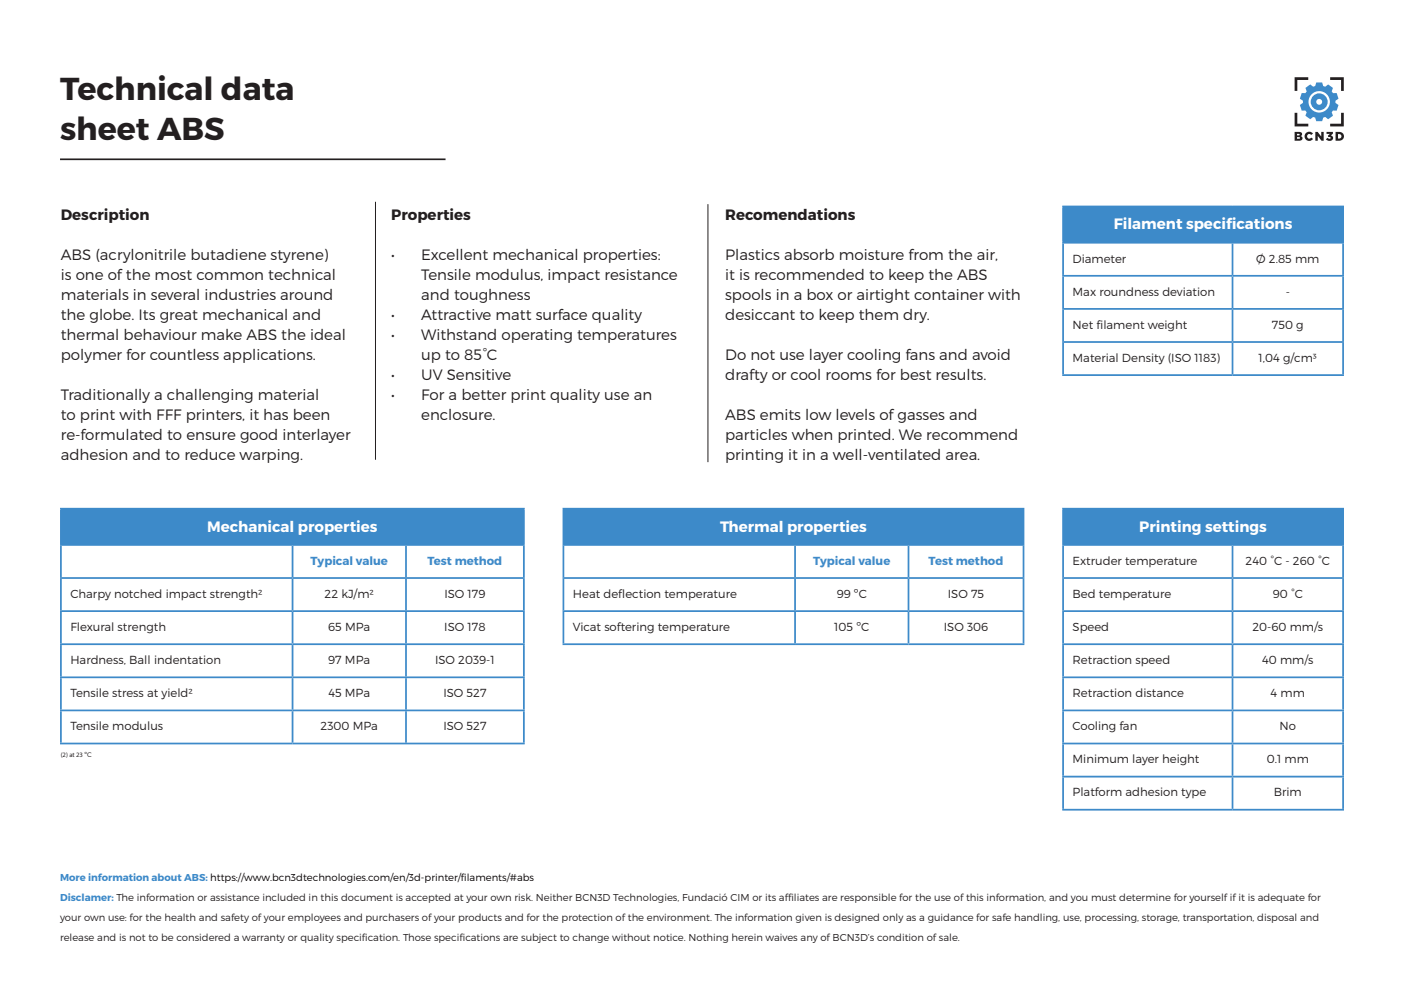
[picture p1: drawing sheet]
<svg xmlns="http://www.w3.org/2000/svg" width="297mm" height="210mm" viewBox="0 0 297 210" stroke-linecap="round" stroke-linejoin="round" font-family="sans-serif">
<defs><g id="words">
<g font-size="6.7" fill="#231f20">
<text x="12.7" y="21.2">Technical data</text>
<text x="12.7" y="29.6">sheet ABS</text>
</g>
<g font-size="3.2" fill="#231f20">
<text x="12.9" y="46.6">Description</text>
<text x="82.7" y="46.6">Properties</text>
<text x="153.4" y="46.6">Recomendations</text>
<text x="12.9" y="55">ABS (acrylonitrile butadiene styrene)</text>
<text x="12.9" y="59.3">is one of the most common technical</text>
<text x="82.7" y="55">•</text>
<text x="89.1" y="55">Excellent mechanical properties:</text>
<text x="89.1" y="59.3">Tensile modulus, impact resistance</text>
<text x="153.4" y="55">Plastics absorb moisture from the air,</text>
<text x="153.4" y="59.3">it is recommended to keep the ABS</text>
<text x="12.9" y="63.5">materials in several industries around</text>
<text x="89.1" y="63.5">and toughness</text>
<text x="153.4" y="63.5">spools in a box or airtight container with</text>
<text x="12.9" y="67.7">the globe. Its great mechanical and</text>
<text x="12.9" y="72">thermal behaviour make ABS the ideal</text>
<text x="82.7" y="67.7">•</text>
<text x="82.7" y="72">•</text>
<text x="89.1" y="67.7">Attractive matt surface quality</text>
<text x="89.1" y="72">Withstand operating temperatures</text>
<text x="153.4" y="67.7">desiccant to keep them dry.</text>
<text x="12.9" y="76.2">polymer for countless applications.</text>
<text x="89.1" y="76.2">up to 85°C</text>
<text x="153.4" y="76.2">Do not use layer cooling fans and avoid</text>
<text x="82.7" y="80.4">•</text>
<text x="89.1" y="80.4">UV Sensitive</text>
<text x="153.4" y="80.4">drafty or cool rooms for best results.</text>
<text x="12.9" y="84.7">Traditionally a challenging material</text>
<text x="12.9" y="88.9">to print with FFF printers, it has been</text>
<text x="82.7" y="84.7">•</text>
<text x="89.1" y="84.7">For a better print quality use an</text>
<text x="89.1" y="88.9">enclosure.</text>
<text x="153.4" y="88.9">ABS emits low levels of gasses and</text>
<text x="12.9" y="93.1">re-formulated to ensure good interlayer</text>
<text x="153.4" y="93.1">particles when printed. We recommend</text>
<text x="12.9" y="97.4">adhesion and to reduce warping.</text>
<text x="153.4" y="97.4">printing it in a well-ventilated area.</text>
</g>
<g font-size="3.2" fill="#fff">
<text x="235.6" y="48.5">Filament specif</text>
<text x="259.4" y="48.5">ications</text>
<text x="43.8" y="112.4">Mechanical properties</text>
<text x="152.3" y="112.4">Thermal properties</text>
<text x="241" y="112.4">Printing settings</text>
</g>
<g font-size="2.5" fill="#231f20">
<text x="226.9" y="55.5">Diameter</text>
<text x="265.7" y="55.5">Ø 2.85 mm</text>
<text x="226.9" y="62.5">Max roundness deviation</text>
<text x="272" y="62.5">-</text>
<text x="226.9" y="69.5">Net f</text>
<text x="231.9" y="69.5">ilament weight</text>
<text x="269.1" y="69.5">750 g</text>
<text x="226.9" y="76.5">Material Density (ISO 1183)</text>
<text x="266.2" y="76.5">1,04 g/cm3</text>
<text x="226.9" y="119.4">Extruder temperature</text>
<text x="263.5" y="119.4">240 °C - 260 °C</text>
<text x="14.9" y="126.4">Charpy notched impact strength2</text>
<text x="68.7" y="126.4">22 kJ/m2</text>
<text x="94" y="126.4">ISO 179</text>
<text x="121.2" y="126.4">Heat def</text>
<text x="130.8" y="126.4">lection temperature</text>
<text x="177" y="126.4">99 ºC</text>
<text x="200.5" y="126.4">ISO 75</text>
<text x="226.9" y="126.4">Bed temperature</text>
<text x="269.2" y="126.4">90 °C</text>
<text x="14.9" y="133.4">Flexural strength</text>
<text x="69.4" y="133.4">65 MPa</text>
<text x="94" y="133.4">ISO 178</text>
<text x="121.2" y="133.4">Vicat softering temperature</text>
<text x="176.5" y="133.4">105 ºC</text>
<text x="199.7" y="133.4">ISO 306</text>
<text x="226.9" y="133.4">Speed</text>
<text x="265" y="133.4">20-60 mm/s</text>
<text x="14.9" y="140.4">Hardness, Ball indentation</text>
<text x="69.4" y="140.4">97 MPa</text>
<text x="92" y="140.4">ISO 2039-1</text>
<text x="226.9" y="140.4">Retraction speed</text>
<text x="267" y="140.4">40 mm/s</text>
<text x="14.9" y="147.4">Tensile stress at yield2</text>
<text x="69.5" y="147.4">45 MPa</text>
<text x="93.8" y="147.4">ISO 527</text>
<text x="226.9" y="147.4">Retraction distance</text>
<text x="268.8" y="147.4">4 mm</text>
<text x="14.9" y="154.4">Tensile modulus</text>
<text x="67.8" y="154.4">2300 MPa</text>
<text x="93.8" y="154.4">ISO 527</text>
<text x="226.9" y="154.4">Cooling fan</text>
<text x="270.7" y="154.4">No</text>
<text x="226.9" y="161.4">Minimum layer height</text>
<text x="268" y="161.4">0.1 mm</text>
<text x="226.9" y="168.4">Platform adhesion type</text>
<text x="269.5" y="168.4">Brim</text>
</g>
<g font-size="2.5" fill="#4383ba">
<text x="65.7" y="119.4">Typical value</text>
<text x="90.4" y="119.4">Test method</text>
<text x="172" y="119.4">Typical value</text>
<text x="196.4" y="119.4">Test method</text>
</g>
<g font-size="2.1" fill="#3d8ac9">
<text x="12.7" y="186.3">More information about ABS: https://www.bcn3dtechnologies.com/en/3d-printer/f</text>
<text x="12.7" y="190.5">Disclamer: The information or assistance included in this document is accepted at your own risk. Neither BCN3D Technologies, Fundació CIM or its aff</text>
</g>
<text font-size="2.1" fill="#000001" x="97.5" y="186.3">ilaments/#abs</text>
<g font-size="2.1" fill="#231f20">
<text x="166.7" y="190.5">iliates are responsible for the use of this information, and you must determine for yourself if it is adequate for</text>
<text x="12.7" y="194.7">your own use: for the health and safety of your employees and purchasers of your products and for the protection of the environment. The information given is designed only as a guidance for safe handling, use, processing, storage, transportation, disposal and</text>
<text x="12.7" y="199">release and is not to be considered a warranty or quality specif</text>
<text x="76.6" y="199">ication. Those specif</text>
<text x="97.2" y="199">ications are subject to change without notice. Nothing herein waives any of BCN3D’s condition of sale.</text>
</g>
<text font-size="1.4" fill="#231f20" x="12.9" y="160.2">(2) at 23 ºC</text>
</g></defs>
<path d="M12.7 33.7h81.5" fill="none" stroke="#231f20" stroke-width=".35"/>
<g fill="#231f20">
<path d="M273.9 16.3h2.8v.6h-2.3v2.3h-.5z"/>
<path d="M281.4 16.3h2.9v2.9h-.6v-2.3h-2.3z"/>
<path d="M273.9 23.9h.5v2.3h2.4v.5h-2.9z"/>
<path d="M281.4 26.2h2.3v-2.3h.6v2.8h-2.9z"/>
<path d="M276.2 28.1a1.01 1.01 0 0 1 1.5 .1l-.3 .3a.48 .48 0 0 0-.8 0 .48 .48 0 0 0 .1 .7 .48 .48 0 0 0 .7-.1l.4 .3a.98 .98 0 0 1-1.5 .2 .98 .98 0 0 1-.1-1.5z"/>
<path d="M278.2 27.9h.5l.8 1v-1h.5v1.9h-.4l-.8-1.1v1.1h-.6z"/>
<path d="M280.6 27.9h1.4v.4l-.5 .3a.59 .59 0 0 1 .5 .7 .59 .59 0 0 1-.7 .5l-.8-.3 .3-.4 .5 .3 .2-.2-.1-.2h-.4l-.1-.3 .4-.4h-.7z"/>
<path d="M273.9 27.9h.9a.48 .48 0 0 1 .6 .3 .48 .48 0 0 1-.2 .6l.3 .4a.58 .58 0 0 1-.7 .6h-.9zM274.4 28.3v.3l.5-.1zM274.4 29v.3h.5l.1-.1-.1-.2z"/>
<path d="M282.5 27.9a1.28 1.28 0 0 1 1.8 .9 .93 .93 0 0 1-1.1 1h-.7zM283 28.4v.9a.51 .51 0 0 0 .7-.2 .51 .51 0 0 0-.2-.7z"/>
</g>
<g fill="#3d8ac9">
<path d="M224.9 107.6h59.2v7.6h-59.2z"/>
<path d="M276.2 18.6l.2 .7-.3 .4h-.7l-.4 1.2 .6 .4v.5l-.6 .4 .4 1.2h.7l.3 .3-.3 .8 1.1 .7 .6-.5 .4 .2 .2 .7h1.3l.2-.7 .4-.2 .7 .5 1-.7-.3-.8 .3-.3h.8l.3-1.2-.6-.4v-.5l.6-.4-.3-1.2h-.8l-.3-.4 .3-.7-1-.7-.7 .4-.4-.1-.2-.8h-1.3l-.2 .8-.4 .1-.6-.4zM276.8 21.5a2.27 2.27 0 0 1 4.5 0 2.27 2.27 0 0 1-4.5 0z"/>
<path d="M277.3 21.5a1.8 1.8 0 0 0 3.6 0 1.8 1.8 0 0 0-3.6 0zM278.4 21.5a.65 .65 0 0 1 1.3 0 .65 .65 0 0 1-1.3 0z"/>
</g>
<g fill="none" stroke="#3d8ac9" stroke-width=".37">
<path d="M224.7 107.6h59.6M224.7 115.2h59.6M224.9 107.8v7.3M224.9 115.4v6.7M260.7 115.4v6.7M284.1 107.8v7.3M284.1 115.4v6.7M224.7 122.2h59.6M224.7 129.2h59.6M224.7 136.2h59.6M224.9 122.4v6.7M224.9 129.4v6.7"/>
<path d="M224.9 136.4v6.7M260.7 122.4v6.7M260.7 129.4v6.7M260.7 136.4v6.7M284.1 122.4v6.7M284.1 129.4v6.7M284.1 136.4v6.7M224.7 143.2h59.6M224.7 150.2h59.6M224.7 157.2h59.6M224.9 143.4v6.7M224.9 150.4v6.7"/>
<path d="M224.9 157.4v6.7M260.7 143.4v6.7M260.7 150.4v6.7M260.7 157.4v6.7M284.1 143.4v6.7M284.1 150.4v6.7M284.1 157.4v6.7M224.7 164.2h59.6M224.7 171.2h59.6M224.9 164.4v6.7M260.7 164.4v6.7M284.1 164.4v6.7"/>
</g>
<path d="M79.4 42.7v54.5M149.8 43.2v54.5" fill="none" stroke="#231f20" stroke-width=".21"/>
<path d="M224.9 43.7h59.2v7.6h-59.2z" fill="#3d8ac9"/>
<g fill="none" stroke="#3d8ac9" stroke-width=".37">
<path d="M224.7 43.7h59.6M224.7 51.3h59.6M224.7 58.3h59.6M224.9 43.9v7.2M224.9 51.5v6.6M224.9 58.5v6.6M260.7 51.5v6.6M260.7 58.5v6.6M284.1 43.9v7.2M284.1 51.5v6.6M284.1 58.5v6.6M224.7 65.3h59.6"/>
<path d="M224.7 72.3h59.6M224.7 79.3h59.6M224.9 65.5v6.6M224.9 72.5v6.6M260.7 65.5v6.6M260.7 72.5v6.6M284.1 65.5v6.6M284.1 72.5v6.6"/>
</g>
<path d="M119.2 107.6h97.3v7.6h-97.3z" fill="#3d8ac9"/>
<g fill="none" stroke="#3d8ac9" stroke-width=".37">
<path d="M119 107.6h97.7M119 115.2h97.7M119.2 107.8v7.3M119.2 115.4v6.7M168.2 115.4v6.7M192.2 115.4v6.7M216.5 107.8v7.3M216.5 115.4v6.7M119 122.2h97.7M119 129.2h97.7M119 136.2h97.7M119.2 122.4v6.7"/>
<path d="M119.2 129.4v6.7M168.2 122.4v6.7M168.2 129.4v6.7M192.2 122.4v6.7M192.2 129.4v6.7M216.5 122.4v6.7M216.5 129.4v6.7"/>
</g>
<path d="M12.9 107.6h97.9v7.6h-97.9z" fill="#3d8ac9"/>
<g fill="none" stroke="#3d8ac9" stroke-width=".37">
<path d="M12.7 107.6h98.3M12.7 115.2h98.3M12.9 107.8v7.3M12.9 115.4v6.7M61.9 115.4v6.7M85.9 115.4v6.7M110.8 107.8v7.3M110.8 115.4v6.7M12.7 122.2h98.3M12.7 129.2h98.3M12.7 136.2h98.3M12.9 122.4v6.7"/>
<path d="M12.9 129.4v6.7M12.9 136.4v6.7M61.9 122.4v6.7M61.9 129.4v6.7M61.9 136.4v6.7M85.9 122.4v6.7M85.9 129.4v6.7M85.9 136.4v6.7M110.8 122.4v6.7M110.8 129.4v6.7M110.8 136.4v6.7M12.7 143.2h98.3"/>
<path d="M12.7 150.2h98.3M12.7 157.2h98.3M12.9 143.4v6.7M12.9 150.4v6.7M61.9 143.4v6.7M61.9 150.4v6.7M85.9 143.4v6.7M85.9 150.4v6.7M110.8 143.4v6.7M110.8 150.4v6.7"/>
</g>
<use href="#words"/>
</svg>
